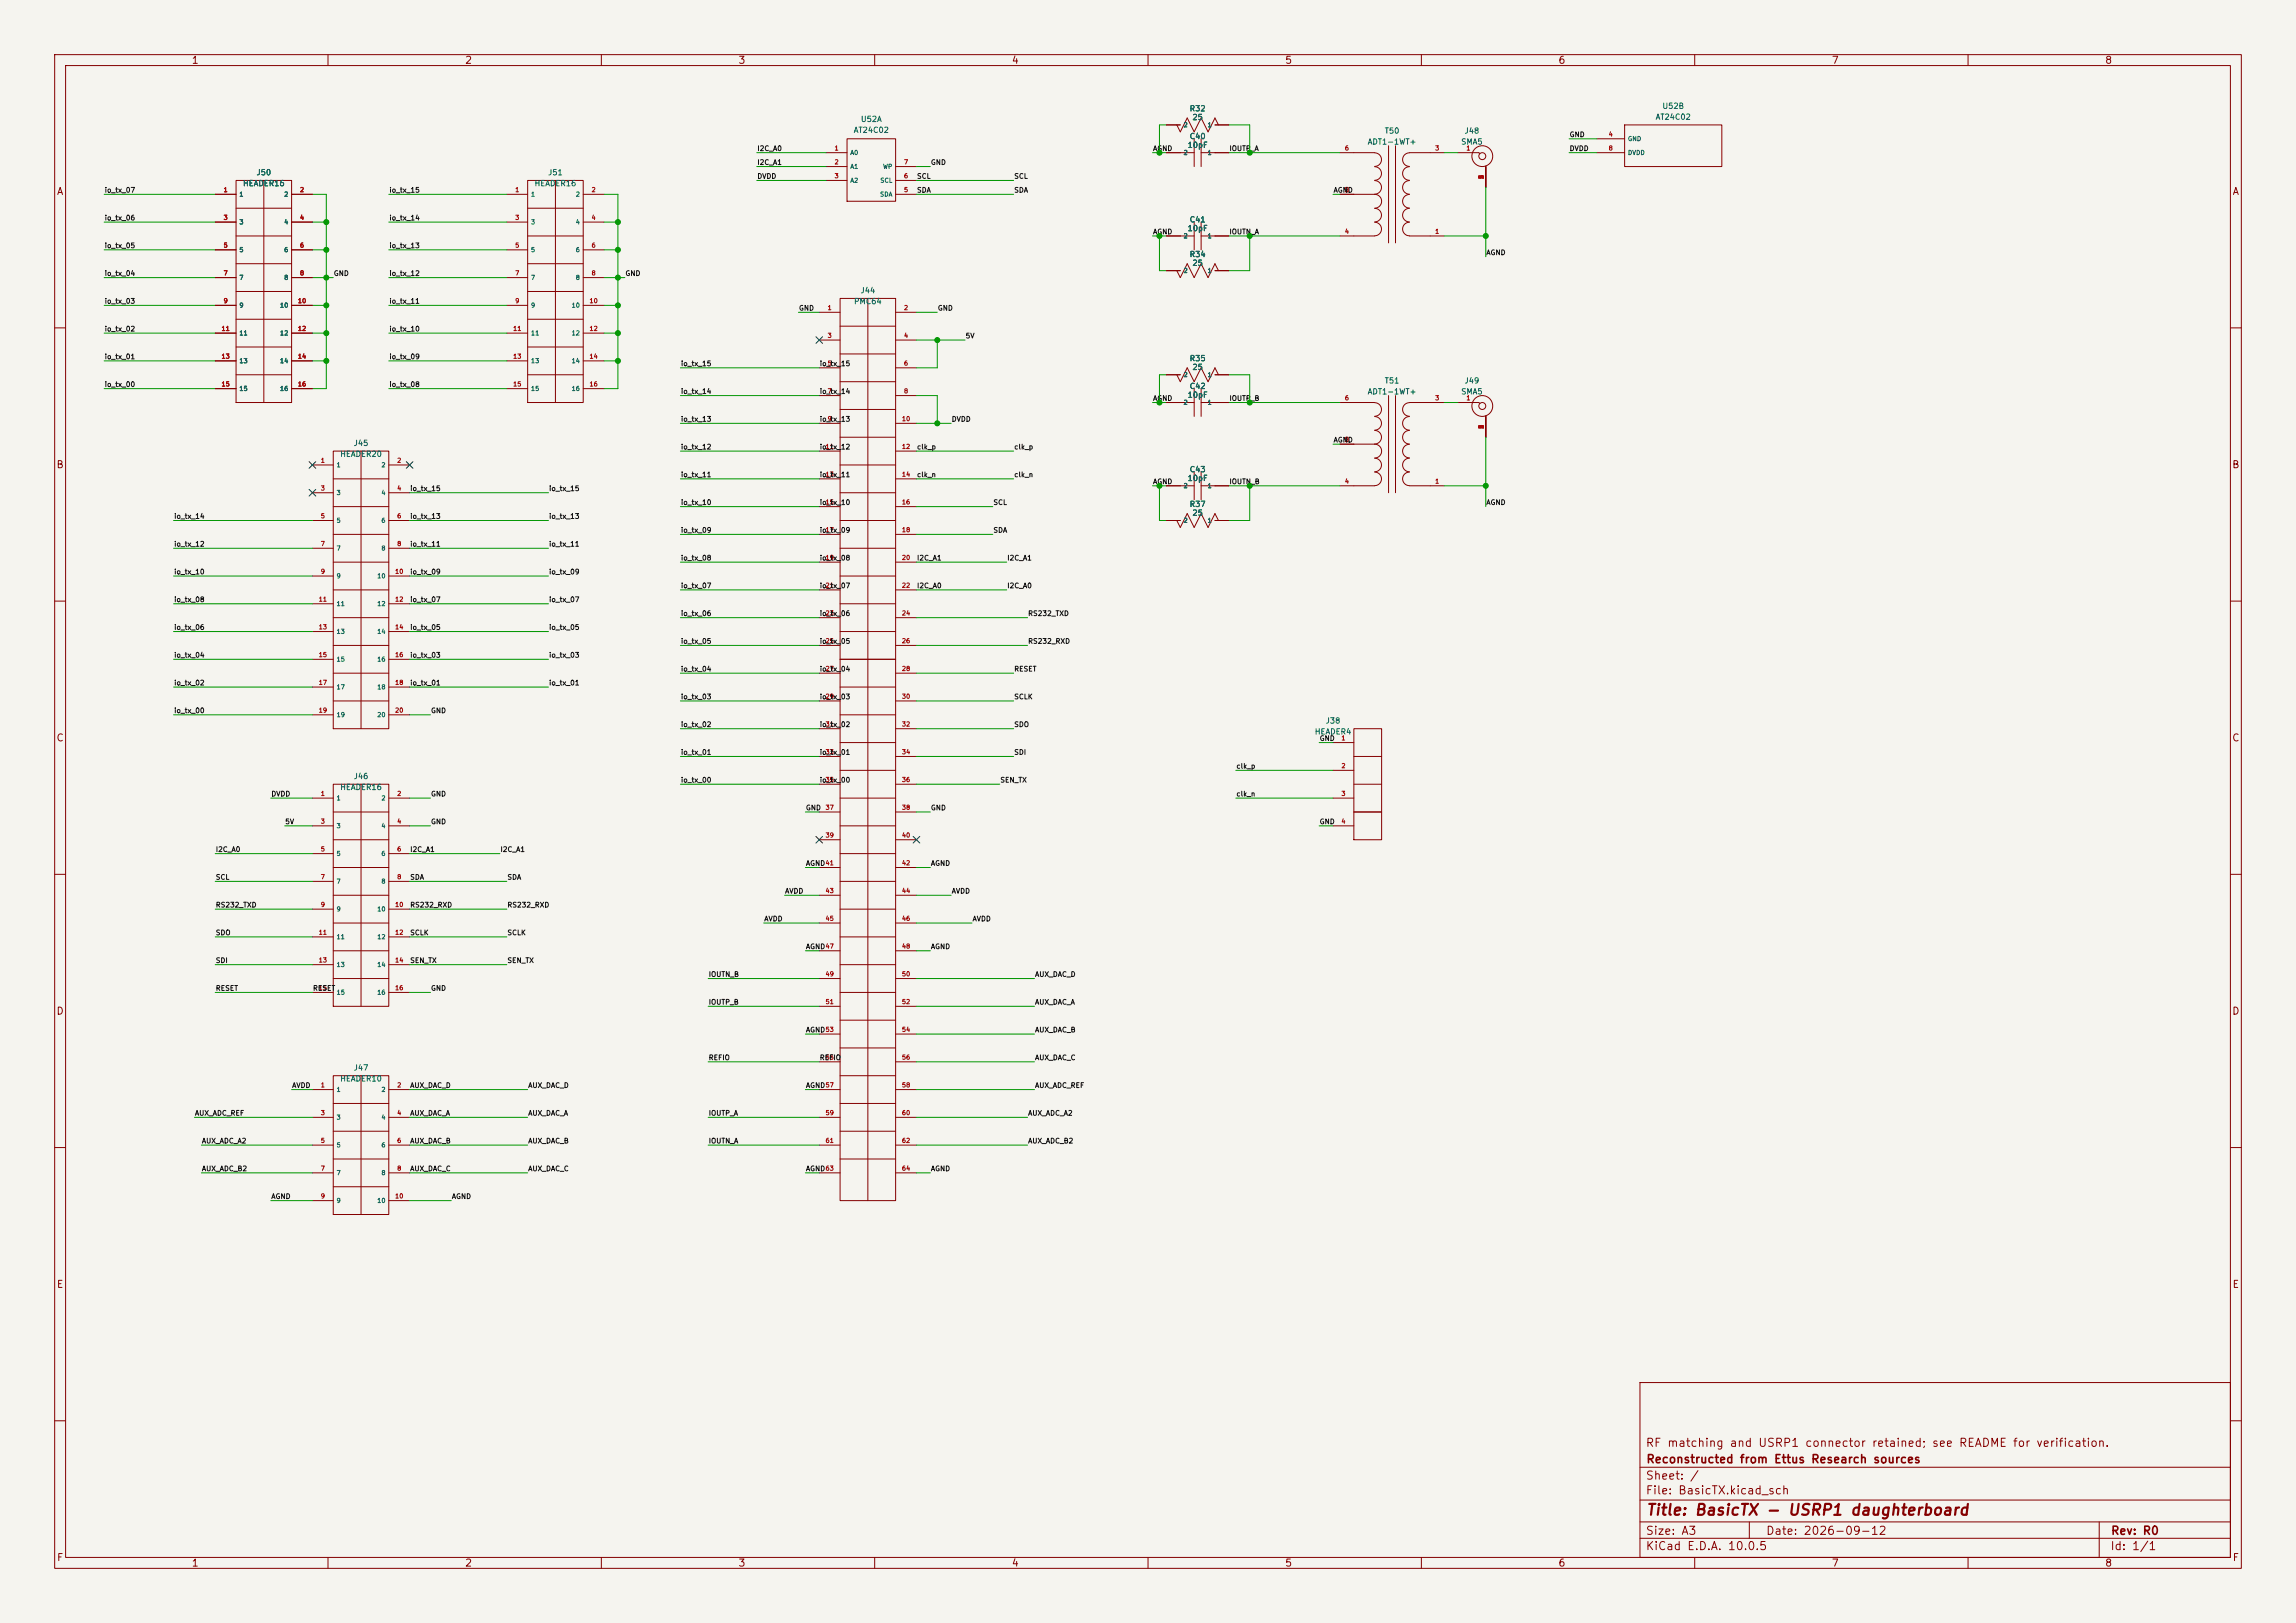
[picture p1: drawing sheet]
<svg xmlns="http://www.w3.org/2000/svg" width="420mm" height="297mm" viewBox="0 0 420 297" stroke-linecap="round" stroke-linejoin="round" font-family="sans-serif">
<defs><g id="words">
<text font-size="2" fill="#840000" x="301" y="277.8">Title: BasicTX - USRP1 daughterboard</text>
<g font-size="1.5" fill="#840000">
<text x="300.9" y="265.1">RF matching and USRP1 connector retained; see README for verification.</text>
<text x="301" y="268.1">Reconstructed from Ettus Research sources</text>
<text x="300.9" y="273.8">File: BasicTX.kicad_sch</text>
<text x="300.9" y="271.1">Sheet: /</text>
<text x="300.9" y="281.2">Size: A3</text>
<text x="322.9" y="281.2">Date: 2026-09-12</text>
<text x="386" y="281.2">Rev: R0</text>
<text x="300.9" y="284">KiCad E.D.A. 10.0.5</text>
<text x="385.9" y="284">Id: 1/1</text>
</g>
<g font-size="1.3" fill="#840000">
<text x="35" y="12">1</text>
<text x="85" y="12">2</text>
<text x="135" y="12">3</text>
<text x="185" y="12">4</text>
<text x="235" y="12">5</text>
<text x="285" y="12">6</text>
<text x="335" y="12">7</text>
<text x="385" y="12">8</text>
<text x="10.3" y="36">A</text>
<text x="408.3" y="36">A</text>
<text x="10.2" y="86">B</text>
<text x="408.2" y="86">B</text>
<text x="10.2" y="136">C</text>
<text x="408.2" y="136">C</text>
<text x="10.2" y="186">D</text>
<text x="408.2" y="186">D</text>
<text x="10.3" y="236">E</text>
<text x="408.3" y="236">E</text>
<text x="10.3" y="286">F</text>
<text x="35" y="287">1</text>
<text x="85" y="287">2</text>
<text x="135" y="287">3</text>
<text x="185" y="287">4</text>
<text x="235" y="287">5</text>
<text x="285" y="287">6</text>
<text x="335" y="287">7</text>
<text x="385" y="287">8</text>
<text x="408.3" y="286">F</text>
</g>
<g font-size="1" fill="#006464">
<text x="157.4" y="22.6">U52A</text>
<text x="217.5" y="20.6">R32</text>
<text x="218" y="22.2">25</text>
<text x="302.8" y="22.2">AT24C02</text>
<text x="304" y="20.2">U52B</text>
<text x="156.1" y="24.6">AT24C02</text>
<text x="217.1" y="27.3">10pF</text>
<text x="217.5" y="25.7">C40</text>
<text x="250.1" y="26.7">ADT1-1WT+</text>
<text x="253.2" y="24.7">T50</text>
<text x="267.2" y="26.7">SMA5</text>
<text x="267.8" y="24.7">J48</text>
<text x="44.4" y="34.3">HEADER16</text>
<text x="46.8" y="32.3">J50</text>
<text x="97.7" y="34.3">HEADER16</text>
<text x="100.2" y="32.3">J51</text>
<text x="217.5" y="40.9">C41</text>
<text x="217.1" y="42.5">10pF</text>
<text x="217.5" y="47.3">R34</text>
<text x="157.3" y="53.9">J44</text>
<text x="218" y="48.9">25</text>
<text x="156.1" y="55.9">PMC64</text>
<text x="217.5" y="71.4">C42</text>
<text x="217.5" y="66.3">R35</text>
<text x="218" y="67.9">25</text>
<text x="253.2" y="70.4">T51</text>
<text x="267.8" y="70.4">J49</text>
<text x="217.1" y="73">10pF</text>
<text x="250.1" y="72.4">ADT1-1WT+</text>
<text x="267.2" y="72.4">SMA5</text>
<text x="62.1" y="83.8">HEADER20</text>
<text x="64.6" y="81.8">J45</text>
<text x="217.1" y="88.3">10pF</text>
<text x="217.5" y="86.7">C43</text>
<text x="217.5" y="93">R37</text>
<text x="218" y="94.6">25</text>
<text x="240.4" y="134.6">HEADER4</text>
<text x="242.4" y="132.6">J38</text>
<text x="64.6" y="142.8">J46</text>
<text x="62.1" y="144.8">HEADER16</text>
<text x="64.6" y="196.1">J47</text>
<text x="62.1" y="198.1">HEADER10</text>
</g>
<g font-size=".9" fill="#0f0f0f">
<text x="138.4" y="27.8">I2C_A0</text>
<text x="210.8" y="27.8">AGND</text>
<text x="224.8" y="27.8">IOUTP_A</text>
<text x="287" y="25.3">GND</text>
<text x="287" y="27.8">DVDD</text>
<text x="19.1" y="35.5">io_tx_07</text>
<text x="71.1" y="35.5">io_tx_15</text>
<text x="138.4" y="32.9">DVDD</text>
<text x="138.4" y="30.4">I2C_A1</text>
<text x="167.7" y="35.5">SDA</text>
<text x="167.7" y="32.9">SCL</text>
<text x="170.2" y="30.4">GND</text>
<text x="185.4" y="32.9">SCL</text>
<text x="185.4" y="35.5">SDA</text>
<text x="243.9" y="35.5">AGND</text>
<text x="19.1" y="40.5">io_tx_06</text>
<text x="71.1" y="40.5">io_tx_14</text>
<text x="19.1" y="45.6">io_tx_05</text>
<text x="71.1" y="45.6">io_tx_13</text>
<text x="210.8" y="43.1">AGND</text>
<text x="224.8" y="43.1">IOUTN_A</text>
<text x="271.8" y="46.9">AGND</text>
<text x="19.1" y="50.7">io_tx_04</text>
<text x="61" y="50.7">GND</text>
<text x="71.1" y="50.7">io_tx_12</text>
<text x="114.3" y="50.7">GND</text>
<text x="19.1" y="55.8">io_tx_03</text>
<text x="71.1" y="55.8">io_tx_11</text>
<text x="146.1" y="57.1">GND</text>
<text x="171.5" y="57.1">GND</text>
<text x="19.1" y="65.9">io_tx_01</text>
<text x="19.1" y="60.9">io_tx_02</text>
<text x="71.1" y="65.9">io_tx_09</text>
<text x="71.1" y="60.9">io_tx_10</text>
<text x="176.5" y="62.1">5V</text>
<text x="19.1" y="71">io_tx_00</text>
<text x="71.1" y="71">io_tx_08</text>
<text x="124.5" y="67.2">io_tx_15</text>
<text x="149.9" y="67.2">io_tx_15</text>
<text x="124.5" y="77.4">io_tx_13</text>
<text x="124.5" y="72.3">io_tx_14</text>
<text x="149.9" y="77.4">io_tx_13</text>
<text x="149.9" y="72.3">io_tx_14</text>
<text x="174" y="77.4">DVDD</text>
<text x="210.8" y="73.6">AGND</text>
<text x="224.8" y="73.6">IOUTP_B</text>
<text x="124.5" y="82.5">io_tx_12</text>
<text x="149.9" y="82.5">io_tx_12</text>
<text x="167.7" y="82.5">clk_p</text>
<text x="185.4" y="82.5">clk_p</text>
<text x="243.9" y="81.2">AGND</text>
<text x="124.5" y="87.5">io_tx_11</text>
<text x="149.9" y="87.5">io_tx_11</text>
<text x="167.7" y="87.5">clk_n</text>
<text x="185.4" y="87.5">clk_n</text>
<text x="210.8" y="88.8">AGND</text>
<text x="224.8" y="88.8">IOUTN_B</text>
<text x="31.8" y="95.2">io_tx_14</text>
<text x="74.9" y="95.2">io_tx_13</text>
<text x="74.9" y="90.1">io_tx_15</text>
<text x="100.3" y="95.2">io_tx_13</text>
<text x="100.3" y="90.1">io_tx_15</text>
<text x="124.5" y="92.6">io_tx_10</text>
<text x="149.9" y="92.6">io_tx_10</text>
<text x="181.6" y="92.6">SCL</text>
<text x="271.8" y="92.6">AGND</text>
<text x="31.8" y="100.2">io_tx_12</text>
<text x="74.9" y="100.2">io_tx_11</text>
<text x="100.3" y="100.2">io_tx_11</text>
<text x="124.5" y="97.7">io_tx_09</text>
<text x="149.9" y="97.7">io_tx_09</text>
<text x="181.6" y="97.7">SDA</text>
<text x="31.8" y="105.3">io_tx_10</text>
<text x="74.9" y="105.3">io_tx_09</text>
<text x="100.3" y="105.3">io_tx_09</text>
<text x="124.5" y="107.9">io_tx_07</text>
<text x="124.5" y="102.8">io_tx_08</text>
<text x="149.9" y="107.9">io_tx_07</text>
<text x="149.9" y="102.8">io_tx_08</text>
<text x="167.7" y="107.9">I2C_A0</text>
<text x="167.7" y="102.8">I2C_A1</text>
<text x="184.2" y="107.9">I2C_A0</text>
<text x="184.2" y="102.8">I2C_A1</text>
<text x="31.8" y="110.4">io_tx_08</text>
<text x="74.9" y="110.4">io_tx_07</text>
<text x="100.3" y="110.4">io_tx_07</text>
<text x="124.5" y="112.9">io_tx_06</text>
<text x="149.9" y="112.9">io_tx_06</text>
<text x="188" y="112.9">RS232_TXD</text>
<text x="31.8" y="115.5">io_tx_06</text>
<text x="74.9" y="115.5">io_tx_05</text>
<text x="100.3" y="115.5">io_tx_05</text>
<text x="124.5" y="118">io_tx_05</text>
<text x="149.9" y="118">io_tx_05</text>
<text x="188" y="118">RS232_RXD</text>
<text x="31.8" y="120.6">io_tx_04</text>
<text x="31.8" y="125.6">io_tx_02</text>
<text x="74.9" y="125.6">io_tx_01</text>
<text x="74.9" y="120.6">io_tx_03</text>
<text x="100.3" y="125.6">io_tx_01</text>
<text x="100.3" y="120.6">io_tx_03</text>
<text x="124.5" y="123.1">io_tx_04</text>
<text x="149.9" y="123.1">io_tx_04</text>
<text x="185.4" y="123.1">RESET</text>
<text x="31.8" y="130.7">io_tx_00</text>
<text x="78.8" y="130.7">GND</text>
<text x="124.5" y="128.2">io_tx_03</text>
<text x="149.9" y="128.2">io_tx_03</text>
<text x="185.4" y="128.2">SCLK</text>
<text x="124.5" y="133.3">io_tx_02</text>
<text x="149.9" y="133.3">io_tx_02</text>
<text x="185.4" y="133.3">SDO</text>
<text x="241.3" y="135.8">GND</text>
<text x="124.5" y="143.4">io_tx_00</text>
<text x="124.5" y="138.3">io_tx_01</text>
<text x="149.9" y="143.4">io_tx_00</text>
<text x="149.9" y="138.3">io_tx_01</text>
<text x="182.9" y="143.4">SEN_TX</text>
<text x="185.4" y="138.3">SDI</text>
<text x="226.1" y="140.9">clk_p</text>
<text x="49.5" y="146">DVDD</text>
<text x="78.8" y="146">GND</text>
<text x="147.3" y="148.5">GND</text>
<text x="170.2" y="148.5">GND</text>
<text x="226.1" y="146">clk_n</text>
<text x="52.1" y="151">5V</text>
<text x="78.8" y="151">GND</text>
<text x="241.3" y="151">GND</text>
<text x="39.4" y="156.1">I2C_A0</text>
<text x="39.4" y="161.2">SCL</text>
<text x="74.9" y="161.2">SDA</text>
<text x="74.9" y="156.1">I2C_A1</text>
<text x="91.5" y="156.1">I2C_A1</text>
<text x="92.7" y="161.2">SDA</text>
<text x="147.3" y="158.7">AGND</text>
<text x="170.2" y="158.7">AGND</text>
<text x="39.4" y="166.3">RS232_TXD</text>
<text x="74.9" y="166.3">RS232_RXD</text>
<text x="92.7" y="166.3">RS232_RXD</text>
<text x="143.5" y="163.7">AVDD</text>
<text x="174" y="163.7">AVDD</text>
<text x="39.4" y="171.4">SDO</text>
<text x="74.9" y="171.4">SCLK</text>
<text x="92.7" y="171.4">SCLK</text>
<text x="139.7" y="168.8">AVDD</text>
<text x="147.3" y="173.9">AGND</text>
<text x="170.2" y="173.9">AGND</text>
<text x="177.8" y="168.8">AVDD</text>
<text x="39.4" y="176.4">SDI</text>
<text x="74.9" y="176.4">SEN_TX</text>
<text x="92.7" y="176.4">SEN_TX</text>
<text x="129.6" y="179">IOUTN_B</text>
<text x="189.2" y="179">AUX_DAC_D</text>
<text x="39.4" y="181.5">RESET</text>
<text x="57.2" y="181.5">RESET</text>
<text x="78.8" y="181.5">GND</text>
<text x="129.6" y="184.1">IOUTP_B</text>
<text x="189.2" y="184.1">AUX_DAC_A</text>
<text x="147.3" y="189.1">AGND</text>
<text x="189.2" y="189.1">AUX_DAC_B</text>
<text x="129.6" y="194.2">REFIO</text>
<text x="149.9" y="194.2">REFIO</text>
<text x="189.2" y="194.2">AUX_DAC_C</text>
<text x="53.4" y="199.3">AVDD</text>
<text x="74.9" y="199.3">AUX_DAC_D</text>
<text x="96.5" y="199.3">AUX_DAC_D</text>
<text x="147.3" y="199.3">AGND</text>
<text x="189.2" y="199.3">AUX_ADC_REF</text>
<text x="35.6" y="204.4">AUX_ADC_REF</text>
<text x="36.8" y="209.5">AUX_ADC_A2</text>
<text x="74.9" y="204.4">AUX_DAC_A</text>
<text x="74.9" y="209.5">AUX_DAC_B</text>
<text x="96.5" y="204.4">AUX_DAC_A</text>
<text x="96.5" y="209.5">AUX_DAC_B</text>
<text x="129.6" y="209.5">IOUTN_A</text>
<text x="129.6" y="204.4">IOUTP_A</text>
<text x="188" y="204.4">AUX_ADC_A2</text>
<text x="188" y="209.5">AUX_ADC_B2</text>
<text x="36.8" y="214.5">AUX_ADC_B2</text>
<text x="74.9" y="214.5">AUX_DAC_C</text>
<text x="96.5" y="214.5">AUX_DAC_C</text>
<text x="147.3" y="214.5">AGND</text>
<text x="170.2" y="214.5">AGND</text>
<text x="49.5" y="219.6">AGND</text>
<text x="82.6" y="219.6">AGND</text>
</g>
<g font-size=".8" fill="#006464">
<text x="216.4" y="23.5">2</text>
<text x="220.8" y="23.5">1</text>
<text x="155.5" y="28.5">A0</text>
<text x="216.4" y="28.5">2</text>
<text x="220.8" y="28.5">1</text>
<text x="297.7" y="26">GND</text>
<text x="297.7" y="28.5">DVDD</text>
<text x="155.5" y="31.1">A1</text>
<text x="155.5" y="33.6">A2</text>
<text x="160.9" y="33.6">SCL</text>
<text x="161.4" y="31.1">WP</text>
<text x="43.7" y="36.2">1</text>
<text x="43.7" y="41.2">3</text>
<text x="51.9" y="36.2">2</text>
<text x="51.9" y="41.2">4</text>
<text x="97" y="36.2">1</text>
<text x="97" y="41.2">3</text>
<text x="105.2" y="36.2">2</text>
<text x="105.2" y="41.2">4</text>
<text x="160.9" y="36.2">SDA</text>
<text x="43.7" y="46.3">5</text>
<text x="51.9" y="46.3">6</text>
<text x="97" y="46.3">5</text>
<text x="105.2" y="46.3">6</text>
<text x="216.4" y="43.8">2</text>
<text x="220.8" y="43.8">1</text>
<text x="43.7" y="51.4">7</text>
<text x="51.9" y="51.4">8</text>
<text x="97" y="51.4">7</text>
<text x="105.2" y="51.4">8</text>
<text x="216.4" y="50.1">2</text>
<text x="220.8" y="50.1">1</text>
<text x="43.7" y="56.5">9</text>
<text x="51.1" y="56.5">10</text>
<text x="97" y="56.5">9</text>
<text x="104.5" y="56.5">10</text>
<text x="43.7" y="61.6">11</text>
<text x="51.1" y="61.6">12</text>
<text x="97" y="61.6">11</text>
<text x="104.5" y="61.6">12</text>
<text x="43.7" y="66.6">13</text>
<text x="43.7" y="71.7">15</text>
<text x="51.1" y="66.6">14</text>
<text x="51.1" y="71.7">16</text>
<text x="97" y="66.6">13</text>
<text x="97" y="71.7">15</text>
<text x="104.5" y="66.6">14</text>
<text x="104.5" y="71.7">16</text>
<text x="216.4" y="69.2">2</text>
<text x="220.8" y="69.2">1</text>
<text x="216.4" y="74.3">2</text>
<text x="220.8" y="74.3">1</text>
<text x="61.5" y="85.7">1</text>
<text x="69.7" y="85.7">2</text>
<text x="216.4" y="89.5">2</text>
<text x="220.8" y="89.5">1</text>
<text x="61.5" y="90.8">3</text>
<text x="61.5" y="95.9">5</text>
<text x="69.7" y="90.8">4</text>
<text x="69.7" y="95.9">6</text>
<text x="216.4" y="95.9">2</text>
<text x="220.8" y="95.9">1</text>
<text x="61.5" y="100.9">7</text>
<text x="69.7" y="100.9">8</text>
<text x="61.5" y="106">9</text>
<text x="68.9" y="106">10</text>
<text x="61.5" y="111.1">11</text>
<text x="68.9" y="111.1">12</text>
<text x="61.5" y="116.2">13</text>
<text x="68.9" y="116.2">14</text>
<text x="61.5" y="121.3">15</text>
<text x="68.9" y="121.3">16</text>
<text x="61.5" y="126.3">17</text>
<text x="61.5" y="131.4">19</text>
<text x="68.9" y="126.3">18</text>
<text x="68.9" y="131.4">20</text>
<text x="61.5" y="146.7">1</text>
<text x="69.7" y="146.7">2</text>
<text x="61.5" y="151.7">3</text>
<text x="69.7" y="151.7">4</text>
<text x="61.5" y="156.8">5</text>
<text x="61.5" y="161.9">7</text>
<text x="69.7" y="156.8">6</text>
<text x="69.7" y="161.9">8</text>
<text x="61.5" y="167">9</text>
<text x="68.9" y="167">10</text>
<text x="61.5" y="172.1">11</text>
<text x="68.9" y="172.1">12</text>
<text x="61.5" y="177.1">13</text>
<text x="68.9" y="177.1">14</text>
<text x="61.5" y="182.2">15</text>
<text x="68.9" y="182.2">16</text>
<text x="61.5" y="200">1</text>
<text x="69.7" y="200">2</text>
<text x="61.5" y="205.1">3</text>
<text x="69.7" y="205.1">4</text>
<text x="61.5" y="210.2">5</text>
<text x="61.5" y="215.2">7</text>
<text x="69.7" y="210.2">6</text>
<text x="69.7" y="215.2">8</text>
<text x="61.5" y="220.3">9</text>
<text x="68.9" y="220.3">10</text>
</g>
<g font-size=".8" fill="#a90000">
<text x="152.6" y="27.7">1</text>
<text x="245.9" y="27.7">6</text>
<text x="262.4" y="27.7">3</text>
<text x="268.1" y="27.7">1</text>
<text x="294.2" y="25.2">4</text>
<text x="294.2" y="27.7">8</text>
<text x="40.8" y="35.3">1</text>
<text x="54.8" y="35.3">2</text>
<text x="94.2" y="35.3">1</text>
<text x="108.1" y="35.3">2</text>
<text x="152.6" y="30.3">2</text>
<text x="152.6" y="32.8">3</text>
<text x="165.3" y="35.3">5</text>
<text x="165.3" y="32.8">6</text>
<text x="165.3" y="30.3">7</text>
<text x="245.9" y="35.3">2</text>
<text x="245.9" y="35.3">5</text>
<text x="271.6" y="32.8" transform="rotate(-90 271.6 32.8)">2</text>
<text x="271.6" y="32.8" transform="rotate(-90 271.6 32.8)">3</text>
<text x="271.6" y="32.8" transform="rotate(-90 271.6 32.8)">4</text>
<text x="271.6" y="32.8" transform="rotate(-90 271.6 32.8)">5</text>
<text x="40.8" y="40.4">3</text>
<text x="54.8" y="40.4">4</text>
<text x="94.2" y="40.4">3</text>
<text x="108.1" y="40.4">4</text>
<text x="40.8" y="45.5">5</text>
<text x="54.8" y="45.5">6</text>
<text x="94.2" y="45.5">5</text>
<text x="108.1" y="45.5">6</text>
<text x="245.9" y="43">4</text>
<text x="262.4" y="43">1</text>
<text x="40.8" y="50.6">7</text>
<text x="54.8" y="50.6">8</text>
<text x="94.2" y="50.6">7</text>
<text x="108.1" y="50.6">8</text>
<text x="40.8" y="55.7">9</text>
<text x="54.4" y="55.7">10</text>
<text x="94.2" y="55.7">9</text>
<text x="107.7" y="55.7">10</text>
<text x="151.3" y="56.9">1</text>
<text x="165.3" y="56.9">2</text>
<text x="40.4" y="60.7">11</text>
<text x="40.4" y="65.8">13</text>
<text x="54.4" y="60.7">12</text>
<text x="54.4" y="65.8">14</text>
<text x="93.8" y="60.7">11</text>
<text x="93.8" y="65.8">13</text>
<text x="107.7" y="60.7">12</text>
<text x="107.7" y="65.8">14</text>
<text x="151.3" y="62">3</text>
<text x="165.3" y="62">4</text>
<text x="40.4" y="70.9">15</text>
<text x="54.4" y="70.9">16</text>
<text x="93.8" y="70.9">15</text>
<text x="107.7" y="70.9">16</text>
<text x="151.3" y="67.1">5</text>
<text x="165.3" y="67.1">6</text>
<text x="151.3" y="72.2">7</text>
<text x="151.3" y="77.3">9</text>
<text x="164.9" y="77.3">10</text>
<text x="165.3" y="72.2">8</text>
<text x="245.9" y="73.4">6</text>
<text x="262.4" y="73.4">3</text>
<text x="268.1" y="73.4">1</text>
<text x="150.9" y="82.3">11</text>
<text x="164.9" y="82.3">12</text>
<text x="245.9" y="81.1">2</text>
<text x="245.9" y="81.1">5</text>
<text x="271.6" y="78.6" transform="rotate(-90 271.6 78.6)">2</text>
<text x="271.6" y="78.6" transform="rotate(-90 271.6 78.6)">3</text>
<text x="271.6" y="78.6" transform="rotate(-90 271.6 78.6)">4</text>
<text x="271.6" y="78.6" transform="rotate(-90 271.6 78.6)">5</text>
<text x="58.6" y="84.9">1</text>
<text x="58.6" y="90">3</text>
<text x="72.6" y="84.9">2</text>
<text x="72.6" y="90">4</text>
<text x="150.9" y="87.4">13</text>
<text x="164.9" y="87.4">14</text>
<text x="245.9" y="88.7">4</text>
<text x="262.4" y="88.7">1</text>
<text x="58.6" y="95">5</text>
<text x="72.6" y="95">6</text>
<text x="150.9" y="92.5">15</text>
<text x="164.9" y="92.5">16</text>
<text x="58.6" y="100.1">7</text>
<text x="72.6" y="100.1">8</text>
<text x="150.9" y="97.6">17</text>
<text x="164.9" y="97.6">18</text>
<text x="58.6" y="105.2">9</text>
<text x="72.2" y="105.2">10</text>
<text x="150.9" y="102.7">19</text>
<text x="150.9" y="107.7">21</text>
<text x="164.9" y="102.7">20</text>
<text x="164.9" y="107.7">22</text>
<text x="58.2" y="110.3">11</text>
<text x="72.2" y="110.3">12</text>
<text x="150.9" y="112.8">23</text>
<text x="164.9" y="112.8">24</text>
<text x="58.2" y="115.4">13</text>
<text x="72.2" y="115.4">14</text>
<text x="150.9" y="117.9">25</text>
<text x="164.9" y="117.9">26</text>
<text x="58.2" y="120.4">15</text>
<text x="58.2" y="125.5">17</text>
<text x="72.2" y="120.4">16</text>
<text x="72.2" y="125.5">18</text>
<text x="150.9" y="123">27</text>
<text x="164.9" y="123">28</text>
<text x="58.2" y="130.6">19</text>
<text x="72.2" y="130.6">20</text>
<text x="150.9" y="128.1">29</text>
<text x="164.9" y="128.1">30</text>
<text x="150.9" y="133.1">31</text>
<text x="164.9" y="133.1">32</text>
<text x="245.3" y="135.7">1</text>
<text x="150.9" y="138.2">33</text>
<text x="150.9" y="143.3">35</text>
<text x="164.9" y="138.2">34</text>
<text x="164.9" y="143.3">36</text>
<text x="245.3" y="140.8">2</text>
<text x="58.6" y="145.8">1</text>
<text x="72.6" y="145.8">2</text>
<text x="150.9" y="148.4">37</text>
<text x="164.9" y="148.4">38</text>
<text x="245.3" y="145.8">3</text>
<text x="58.6" y="150.9">3</text>
<text x="58.6" y="156">5</text>
<text x="72.6" y="150.9">4</text>
<text x="72.6" y="156">6</text>
<text x="150.9" y="153.5">39</text>
<text x="164.9" y="153.5">40</text>
<text x="245.3" y="150.9">4</text>
<text x="58.6" y="161.1">7</text>
<text x="72.6" y="161.1">8</text>
<text x="150.9" y="158.5">41</text>
<text x="164.9" y="158.5">42</text>
<text x="58.6" y="166.2">9</text>
<text x="72.2" y="166.2">10</text>
<text x="150.9" y="163.6">43</text>
<text x="164.9" y="163.6">44</text>
<text x="58.2" y="171.2">11</text>
<text x="72.2" y="171.2">12</text>
<text x="150.9" y="168.7">45</text>
<text x="150.9" y="173.8">47</text>
<text x="164.9" y="168.7">46</text>
<text x="164.9" y="173.8">48</text>
<text x="58.2" y="176.3">13</text>
<text x="72.2" y="176.3">14</text>
<text x="150.9" y="178.9">49</text>
<text x="164.9" y="178.9">50</text>
<text x="58.2" y="181.4">15</text>
<text x="72.2" y="181.4">16</text>
<text x="150.9" y="183.9">51</text>
<text x="164.9" y="183.9">52</text>
<text x="150.9" y="189">53</text>
<text x="164.9" y="189">54</text>
<text x="150.9" y="194.1">55</text>
<text x="164.9" y="194.1">56</text>
<text x="58.6" y="199.2">1</text>
<text x="72.6" y="199.2">2</text>
<text x="150.9" y="199.2">57</text>
<text x="164.9" y="199.2">58</text>
<text x="58.6" y="204.3">3</text>
<text x="58.6" y="209.3">5</text>
<text x="72.6" y="204.3">4</text>
<text x="72.6" y="209.3">6</text>
<text x="150.9" y="204.3">59</text>
<text x="150.9" y="209.3">61</text>
<text x="164.9" y="204.3">60</text>
<text x="164.9" y="209.3">62</text>
<text x="58.6" y="214.4">7</text>
<text x="72.6" y="214.4">8</text>
<text x="150.9" y="214.4">63</text>
<text x="164.9" y="214.4">64</text>
<text x="58.6" y="219.5">9</text>
<text x="72.2" y="219.5">10</text>
</g>
</g></defs>
<path d="M0 0h420v297h-420z" fill="#f5f4ef" stroke="#f5f4ef" stroke-width=".18"/>
<g fill="none" stroke="#840000" stroke-width=".18">
<path d="M10 10h400v277h-400zM12 12h396v273h-396zM60 10v2M110 10v2M160 10v2M210 10v2M260 10v2M310 10v2M360 10v2M39.4 35.6h3.8M43.2 33h10.1v40.7h-10.1zM43.2 38.1h10.1"/>
<path d="M48.3 33v40.7M53.3 35.6h3.8M92.7 35.6h3.8M96.5 33h10.2v40.7h-10.2zM96.5 38.1h10.2M101.6 33v40.7M106.7 35.6h3.8M151.1 27.9h3.8M151.1 30.5h3.8M151.1 33h3.8M154.9 25.4h8.9v11.4h-8.9zM163.8 35.6h3.8"/>
<path d="M163.8 30.5h3.8M163.8 33h3.8M213.4 27.9h5M213.4 22.9h2.5M215.3 22.9l.6 1.2 1.3-2.5 1.2 2.5 1.3-2.5 1.3 2.5 1.2-2.5 .7 1.3M218.4 25.4v5.1M219.7 27.9h5.1M219.7 25.4v5.1M222.2 22.9h2.6M245.1 35.6h6.4a1.27 1.27 0 0 1 1.2 1.2 1.27 1.27 0 0 1-1.2 1.3M245.1 27.9h6.4M251.5 28a1.24 1.24 0 0 1 1.2 1.2 1.24 1.24 0 0 1-1.2 1.3"/>
<path d="M251.5 30.5a1.24 1.24 0 0 1 1.2 1.3 1.24 1.24 0 0 1-1.2 1.2M251.5 33a1.24 1.24 0 0 1 1.2 1.3 1.24 1.24 0 0 1-1.2 1.2M251.5 38.1a1.24 1.24 0 0 1 1.2 1.3 1.24 1.24 0 0 1-1.2 1.2M254 26.7v17.8M255.3 26.7v17.8M257.8 28a1.24 1.24 0 0 0-1.2 1.2 1.24 1.24 0 0 0 1.2 1.3M257.8 30.5a1.24 1.24 0 0 0-1.2 1.3 1.24 1.24 0 0 0 1.2 1.2M257.8 33a1.24 1.24 0 0 0-1.2 1.3 1.24 1.24 0 0 0 1.2 1.2M257.8 35.6a1.24 1.24 0 0 0-1.2 1.2 1.24 1.24 0 0 0 1.2 1.3M257.8 38.1a1.24 1.24 0 0 0-1.2 1.3 1.24 1.24 0 0 0 1.2 1.2M257.8 27.9h6.4M266.7 27.9h3.8l.2 .2"/>
<path d="M271.7 30.4l.1 3.9M292.1 25.4h5.1M292.1 27.9h5.1M297.2 22.9h17.8v7.6h-17.8zM39.4 40.6h3.8M39.4 45.7h3.8M39.4 50.8h3.8M39.4 55.9h3.8M43.2 43.2h10.1M43.2 48.3h10.1M43.2 53.3h10.1M43.2 58.4h10.1"/>
<path d="M53.3 40.6h3.8M53.3 45.7h3.8M53.3 50.8h3.8M53.3 55.9h3.8M92.7 40.6h3.8M92.7 45.7h3.8M92.7 50.8h3.8M92.7 55.9h3.8M96.5 43.2h10.2M96.5 48.3h10.2M96.5 53.3h10.2M96.5 58.4h10.2"/>
<path d="M106.7 40.6h3.8M106.7 45.7h3.8M106.7 50.8h3.8M106.7 55.9h3.8M149.9 57.2h3.8M153.7 54.6h10.1v165.1h-10.1zM153.7 59.7h10.1M158.7 54.6v165.1M163.8 57.2h3.8M213.4 43.2h5M213.4 49.5h2.5M215.3 49.5l.6 1.3 1.3-2.5 1.2 2.5 1.3-2.5 1.3 2.5 1.2-2.5 .7 1.2"/>
<path d="M218.4 40.6v5.1M219.7 43.2h5.1M219.7 40.6v5.1M222.2 49.5h2.6M251.5 40.7a1.24 1.24 0 0 1 1.2 1.2 1.24 1.24 0 0 1-1.2 1.3h-6.4M257.8 40.7a1.24 1.24 0 0 0-1.2 1.2 1.24 1.24 0 0 0 1.2 1.3h6.4M10 60h2M39.4 61h3.8M39.4 66h3.8M39.4 71.1h3.8M43.2 63.5h10.1M43.2 68.6h10.1"/>
<path d="M53.3 61h3.8M53.3 66h3.8M53.3 71.1h3.8M92.7 61h3.8M92.7 66h3.8M92.7 71.1h3.8M96.5 63.5h10.2M96.5 68.6h10.2M106.7 61h3.8M106.7 66h3.8M106.7 71.1h3.8M149.9 62.2h3.8"/>
<path d="M149.9 67.3h3.8M149.9 72.4h3.8M149.9 77.5h3.8M153.7 64.8h10.1M153.7 69.9h10.1M153.7 74.9h10.1M163.8 62.2h3.8M163.8 67.3h3.8M163.8 72.4h3.8M163.8 77.5h3.8M213.4 73.7h5M213.4 68.6h2.5"/>
<path d="M215.3 68.6l.6 1.3 1.3-2.6 1.2 2.6 1.3-2.6 1.3 2.6 1.2-2.6 .7 1.3M218.4 71.1v5.1M219.7 73.7h5.1M219.7 71.1v5.1M222.2 68.6h2.6M245.1 73.7h6.4a1.24 1.24 0 0 1 1.2 1.2 1.24 1.24 0 0 1-1.2 1.3M251.5 76.2a1.24 1.24 0 0 1 1.2 1.3 1.24 1.24 0 0 1-1.2 1.2M251.5 78.8a1.24 1.24 0 0 1 1.2 1.2 1.24 1.24 0 0 1-1.2 1.3M254 72.4v17.8M255.3 72.4v17.8M257.8 76.2a1.24 1.24 0 0 0-1.2 1.3 1.24 1.24 0 0 0 1.2 1.2M257.8 78.8a1.24 1.24 0 0 0-1.2 1.2 1.24 1.24 0 0 0 1.2 1.3"/>
<path d="M264.2 73.7h-6.4a1.24 1.24 0 0 0-1.2 1.2 1.24 1.24 0 0 0 1.2 1.3M266.7 73.7h3.8l.2 .2M271.7 76.1l.1 3.9M408 60h2M57.1 85.1h3.9M57.1 90.2h3.9M57.1 95.3h3.9M61 82.6h10.1v50.8h-10.1zM61 87.6h10.1M61 92.7h10.1M61 97.8h10.1M66 82.6v50.8"/>
<path d="M71.1 85.1h3.8M71.1 90.2h3.8M71.1 95.3h3.8M149.9 82.6h3.8M149.9 87.6h3.8M149.9 92.7h3.8M149.9 97.8h3.8M153.7 80h10.1M153.7 85.1h10.1M153.7 90.2h10.1M153.7 95.3h10.1M163.8 82.6h3.8"/>
<path d="M163.8 87.6h3.8M163.8 92.7h3.8M163.8 97.8h3.8M213.4 88.9h5M213.4 95.3h2.5M215.3 95.3l.6 1.2 1.3-2.5 1.2 2.5 1.3-2.5 1.3 2.5 1.2-2.5 .7 1.3M218.4 86.4v5M219.7 88.9h5.1M219.7 86.4v5M222.2 95.3h2.6M245.1 81.3h6.4M245.1 88.9h6.4"/>
<path d="M251.5 81.3a1.27 1.27 0 0 1 1.2 1.3 1.27 1.27 0 0 1-1.2 1.2 1.26 1.26 0 0 1 1.2 1.3 1.26 1.26 0 0 1-1.2 1.2M251.5 86.4a1.24 1.24 0 0 1 1.2 1.2 1.24 1.24 0 0 1-1.2 1.3M257.8 81.3a1.24 1.24 0 0 0-1.2 1.3 1.24 1.24 0 0 0 1.2 1.2M257.8 83.8a1.24 1.24 0 0 0-1.2 1.3 1.24 1.24 0 0 0 1.2 1.2M257.8 86.4a1.24 1.24 0 0 0-1.2 1.2 1.24 1.24 0 0 0 1.2 1.3M257.8 88.9h6.4M10 110h2M57.1 100.3h3.9M57.1 105.4h3.9M57.1 110.5h3.9M57.1 115.6h3.9M61 102.9h10.1"/>
<path d="M61 108h10.1M61 113h10.1M61 118.1h10.1M71.1 100.3h3.8M71.1 105.4h3.8M71.1 110.5h3.8M71.1 115.6h3.8M149.9 102.9h3.8M149.9 108h3.8M149.9 113h3.8M149.9 118.1h3.8M153.7 100.3h10.1"/>
<path d="M153.7 105.4h10.1M153.7 110.5h10.1M153.7 115.6h10.1M163.8 102.9h3.8M163.8 108h3.8M163.8 113h3.8M163.8 118.1h3.8M408 110h2M57.1 120.7h3.9M57.1 125.7h3.9M57.1 130.8h3.9M61 123.2h10.1"/>
<path d="M61 128.3h10.1M71.1 120.7h3.8M71.1 125.7h3.8M71.1 130.8h3.8M149.9 123.2h3.8M149.9 128.3h3.8M149.9 133.4h3.8M149.9 138.4h3.8M153.7 120.7h10.1M153.7 125.7h10.1M153.7 130.8h10.1M153.7 135.9h10.1"/>
<path d="M163.8 123.2h3.8M163.8 128.3h3.8M163.8 133.4h3.8M163.8 138.4h3.8M243.8 135.9h3.8M247.6 133.4h5.1v20.3h-5.1zM247.6 138.4h5.1M10 160h2M57.1 146.1h3.9M57.1 151.1h3.9M57.1 156.2h3.9M61 143.5h10.1v40.7h-10.1z"/>
<path d="M61 148.6h10.1M61 153.7h10.1M61 158.8h10.1M66 143.5v40.7M71.1 146.1h3.8M71.1 151.1h3.8M71.1 156.2h3.8M149.9 143.5h3.8M149.9 148.6h3.8M149.9 153.7h3.8M149.9 158.8h3.8M153.7 141h10.1"/>
<path d="M153.7 146.1h10.1M153.7 151.1h10.1M153.7 156.2h10.1M163.8 143.5h3.8M163.8 148.6h3.8M163.8 153.7h3.8M163.8 158.8h3.8M243.8 141h3.8M243.8 146.1h3.8M243.8 151.1h3.8M247.6 143.5h5.1M247.6 148.6h5.1"/>
<path d="M408 160h2M57.1 161.3h3.9M57.1 166.4h3.9M57.1 171.5h3.9M57.1 176.5h3.9M61 163.8h10.1M61 168.9h10.1M61 174h10.1M61 179.1h10.1M71.1 161.3h3.8M71.1 166.4h3.8M71.1 171.5h3.8"/>
<path d="M71.1 176.5h3.8M149.9 163.8h3.8M149.9 168.9h3.8M149.9 174h3.8M149.9 179.1h3.8M153.7 161.3h10.1M153.7 166.4h10.1M153.7 171.5h10.1M153.7 176.5h10.1M163.8 163.8h3.8M163.8 168.9h3.8M163.8 174h3.8"/>
<path d="M163.8 179.1h3.8M57.1 181.6h3.9M57.1 199.4h3.9M61 196.9h10.1v25.3h-10.1zM66 196.9v25.3M71.1 181.6h3.8M71.1 199.4h3.8M149.9 184.2h3.8M149.9 189.2h3.8M149.9 194.3h3.8M149.9 199.4h3.8M153.7 181.6h10.1"/>
<path d="M153.7 186.7h10.1M153.7 191.8h10.1M153.7 196.9h10.1M163.8 184.2h3.8M163.8 189.2h3.8M163.8 194.3h3.8M163.8 199.4h3.8M10 210h2M57.1 204.5h3.9M57.1 209.6h3.9M57.1 214.6h3.9M57.1 219.7h3.9"/>
<path d="M61 201.9h10.1M61 207h10.1M61 212.1h10.1M61 217.2h10.1M71.1 204.5h3.8M71.1 209.6h3.8M71.1 214.6h3.8M71.1 219.7h3.8M149.9 204.5h3.8M149.9 209.6h3.8M149.9 214.6h3.8M153.7 201.9h10.1"/>
<path d="M153.7 207h10.1M153.7 212.1h10.1M163.8 204.5h3.8M163.8 209.6h3.8M163.8 214.6h3.8M408 210h2M300 253h108v32h-108zM10 260h2M300 278.5h108M300 274.5h108M300 268.5h108M320 278.5v3"/>
<path d="M384 278.5v6.5M408 260h2M60 285v2M110 285v2M160 285v2M210 285v2M260 285v2M300 281.5h108M310 285v2M360 285v2"/>
<circle cx="271.1" cy="28.6" r=".63"/>
<circle cx="271.1" cy="28.6" r="1.91"/>
<circle cx="271.1" cy="74.3" r=".63"/>
<circle cx="271.1" cy="74.3" r="1.9"/>
</g>
<g fill="none" stroke="#009600" stroke-width=".18">
<path d="M19 35.6h20.4M57.1 35.6h2.6v35.5h-2.6M71.1 35.6h21.6M110.5 35.6h2.5v35.5h-2.5M138.4 27.9h12.7M138.4 33h12.7M138.4 30.5h12.7M167.6 35.6h17.8M167.6 33h17.8M167.6 30.5h2.6M210.8 27.9h2.6M213.4 22.9h-1.3v5"/>
<path d="M224.8 27.9h20.3M224.8 22.9h3.8v5M243.8 35.6h1.3M264.2 27.9h2.5M271.8 34.3v12.7M287 27.9h5.1M287 25.4h5.1M19 50.8h20.4M19 55.9h20.4M19 40.6h20.4M19 45.7h20.4M57.1 50.8h3.9"/>
<path d="M57.1 55.9h2.6M57.1 40.6h2.6M57.1 45.7h2.6M71.1 50.8h21.6M71.1 55.9h21.6M71.1 40.6h21.6M71.1 45.7h21.6M110.5 50.8h3.8M110.5 55.9h2.5M110.5 40.6h2.5M110.5 45.7h2.5M146 57.2h3.9"/>
<path d="M167.6 57.2h3.8M210.8 43.2h2.6M212.1 43.2v6.3h1.3M224.8 43.2h20.3M228.6 43.2v6.3h-3.8M264.2 43.2h7.6M19 71.1h20.4M19 61h20.4M19 66h20.4M57.1 61h2.6M57.1 66h2.6M71.1 71.1h21.6"/>
<path d="M71.1 61h21.6M71.1 66h21.6M110.5 61h2.5M110.5 66h2.5M124.5 77.5h25.4M124.5 72.4h25.4M124.5 67.3h25.4M167.6 77.5h6.4M167.6 72.4h3.8v5.1M167.6 62.2h8.9M171.4 62.2v5.1h-3.8M210.8 73.7h2.6"/>
<path d="M213.4 68.6h-1.3v5.1M224.8 73.7h20.3M224.8 68.6h3.8v5.1M264.2 73.7h2.5M31.7 95.3h25.4M74.9 95.3h25.4M74.9 90.2h25.4M124.5 97.8h25.4M124.5 92.7h25.4M124.5 87.6h25.4M124.5 82.6h25.4M167.6 97.8h14"/>
<path d="M167.6 92.7h14M167.6 87.6h17.8M167.6 82.6h17.8M210.8 88.9h2.6M212.1 88.9v6.4h1.3M224.8 88.9h20.3M228.6 88.9v6.4h-3.8M243.8 81.3h1.3M264.2 88.9h7.6M271.8 80v12.7M31.7 115.6h25.4M31.7 110.5h25.4"/>
<path d="M31.7 105.4h25.4M31.7 100.3h25.4M74.9 115.6h25.4M74.9 110.5h25.4M74.9 105.4h25.4M74.9 100.3h25.4M124.5 108h25.4M124.5 102.9h25.4M124.5 118.1h25.4M124.5 113h25.4M167.6 108h16.5M167.6 102.9h16.5"/>
<path d="M167.6 118.1h20.4M167.6 113h20.4M31.7 125.7h25.4M31.7 120.7h25.4M31.7 130.8h25.4M74.9 125.7h25.4M74.9 120.7h25.4M74.9 130.8h3.8M124.5 123.2h25.4M124.5 128.3h25.4M124.5 133.4h25.4M124.5 138.4h25.4"/>
<path d="M167.6 123.2h17.8M167.6 128.3h17.8M167.6 133.4h17.8M167.6 138.4h17.8M241.3 135.9h2.5M39.4 156.2h17.7M49.5 146.1h7.6M52.1 151.1h5M74.9 151.1h3.8M74.9 146.1h3.8M74.9 156.2h16.5M124.5 143.5h25.4"/>
<path d="M147.3 158.8h2.6M147.3 148.6h2.6M167.6 143.5h15.3M167.6 158.8h2.6M167.6 148.6h2.6M226.1 146.1h17.7M226.1 141h17.7M241.3 151.1h2.5M39.4 176.5h17.7M39.4 166.4h17.7M39.4 161.3h17.7M39.4 171.5h17.7"/>
<path d="M74.9 176.5h17.8M74.9 166.4h17.8M74.9 161.3h17.8M74.9 171.5h17.8M129.5 179.1h20.4M139.7 168.9h10.2M143.5 163.8h6.4M147.3 174h2.6M167.6 168.9h10.2M167.6 163.8h6.4M167.6 179.1h21.6M167.6 174h2.6"/>
<path d="M39.4 181.6h17.7M53.3 199.4h3.8M74.9 181.6h3.8M74.9 199.4h21.6M129.5 194.3h20.4M129.5 184.2h20.4M147.3 189.2h2.6M147.3 199.4h2.6M167.6 194.3h21.6M167.6 189.2h21.6M167.6 199.4h21.6M167.6 184.2h21.6"/>
<path d="M35.6 204.5h21.5M36.8 214.6h20.3M36.8 209.6h20.3M49.5 219.7h7.6M74.9 214.6h21.6M74.9 204.5h21.6M74.9 209.6h21.6M74.9 219.7h7.6M129.5 204.5h20.4M129.5 209.6h20.4M147.3 214.6h2.6M167.6 214.6h2.6"/>
<path d="M167.6 204.5h20.4M167.6 209.6h20.4"/>
</g>
<path d="M149.3 61.6l1.2 1.2M150.5 61.6l-1.2 1.2M56.5 84.5l1.3 1.2M56.5 89.6l1.3 1.2M57.8 84.5l-1.3 1.2M57.8 89.6l-1.3 1.2M74.3 84.5l1.2 1.2M75.5 84.5l-1.2 1.2M149.3 153.1l1.2 1.2M150.5 153.1l-1.2 1.2M167 153.1l1.2 1.2M168.2 153.1l-1.2 1.2" fill="none" stroke="#000084" stroke-width=".18"/>
<g fill="#009600" stroke="#009600" stroke-width=".18">
<circle cx="271.8" cy="88.9" r=".46"/>
<circle cx="271.8" cy="43.2" r=".46"/>
<circle cx="228.6" cy="73.7" r=".46"/>
<circle cx="228.6" cy="88.9" r=".46"/>
<circle cx="212.1" cy="73.7" r=".46"/>
<circle cx="212.1" cy="88.9" r=".46"/>
<circle cx="113" cy="40.6" r=".46"/>
<circle cx="113" cy="50.8" r=".46"/>
<circle cx="113" cy="45.7" r=".46"/>
<circle cx="113" cy="66" r=".46"/>
<circle cx="113" cy="61" r=".46"/>
<circle cx="113" cy="55.9" r=".46"/>
<circle cx="212.1" cy="27.9" r=".46"/>
<circle cx="212.1" cy="43.2" r=".46"/>
<circle cx="228.6" cy="27.9" r=".46"/>
<circle cx="228.6" cy="43.2" r=".46"/>
<circle cx="171.4" cy="77.5" r=".46"/>
<circle cx="171.4" cy="62.2" r=".46"/>
<circle cx="59.7" cy="50.8" r=".46"/>
<circle cx="59.7" cy="45.7" r=".46"/>
<circle cx="59.7" cy="40.6" r=".46"/>
<circle cx="59.7" cy="61" r=".46"/>
<circle cx="59.7" cy="55.9" r=".46"/>
<circle cx="59.7" cy="66" r=".46"/>
</g>
<use href="#words"/>
</svg>
